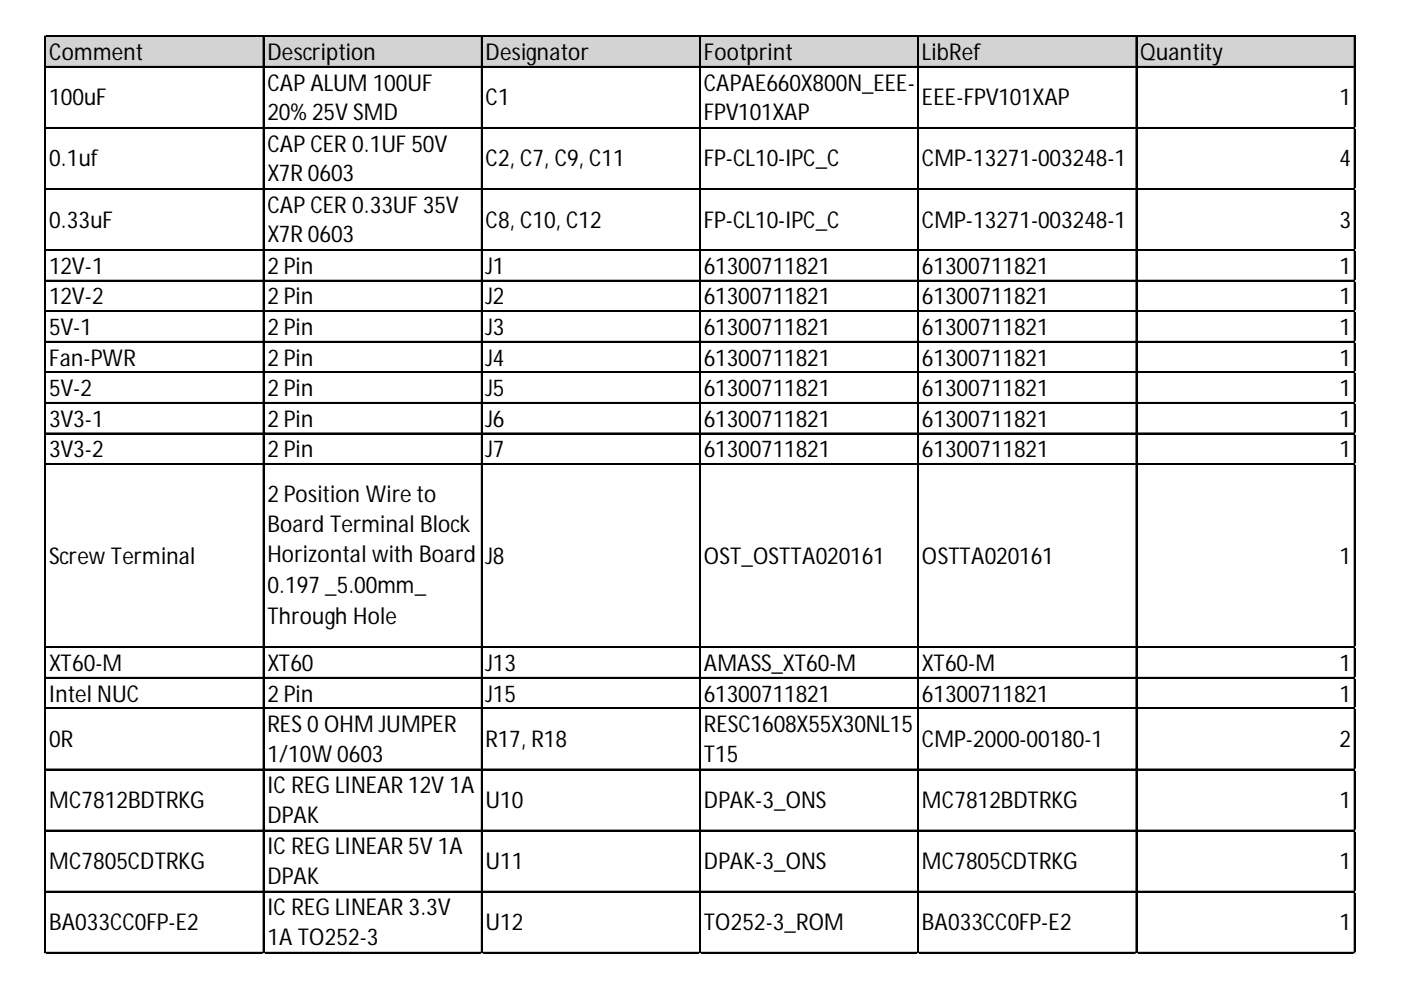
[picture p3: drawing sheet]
<svg xmlns="http://www.w3.org/2000/svg" width="297mm" height="210mm" viewBox="0 0 297 210" stroke-linecap="round" stroke-linejoin="round" font-family="sans-serif">
<defs><g id="words">
<g font-size="4.9">
<text x="10.4" y="12.7">Comment</text>
<text x="56.7" y="12.7">Description</text>
<text x="102.9" y="12.7">Designator</text>
<text x="149.2" y="12.7">Footprint</text>
<text x="195.5" y="12.7">LibRef</text>
<text x="241.7" y="12.7">Quantity</text>
<text x="10.4" y="22.3">100uF</text>
<text x="56.7" y="19.2">CAPALUM 100UF</text>
<text x="102.9" y="22.3">C1</text>
<text x="149.2" y="19.2">CAPAE660X800N_EEE-</text>
<text x="195.5" y="22.3">EEE-FPV101XAP</text>
<text x="284" y="22.3">1</text>
<text x="56.7" y="25.5">20%25V SMD</text>
<text x="149.2" y="25.5">FPV101XAP</text>
<text x="10.4" y="35.3">0.1uf</text>
<text x="56.7" y="32.2">CAPCER 0.1UF 50V</text>
<text x="102.9" y="35.3">C2, C7, C9, C11</text>
<text x="149.2" y="35.3">FP-CL10-IPC_C</text>
<text x="195.5" y="35.3">CMP-13271-003248-1</text>
<text x="284" y="35.3">4</text>
<text x="56.7" y="38.4">X7R 0603</text>
<text x="56.7" y="45.1">CAPCER 0.33UF 35V</text>
<text x="10.4" y="48.2">0.33uF</text>
<text x="56.7" y="51.4">X7R 0603</text>
<text x="102.9" y="48.2">C8, C10, C12</text>
<text x="149.2" y="48.2">FP-CL10-IPC_C</text>
<text x="195.5" y="48.2">CMP-13271-003248-1</text>
<text x="284" y="48.2">3</text>
<text x="10.4" y="58.1">12V-1</text>
<text x="56.7" y="58.1">2 Pin</text>
<text x="102.9" y="58.1">J1</text>
<text x="149.2" y="58.1">61300711821</text>
<text x="195.5" y="58.1">61300711821</text>
<text x="284" y="58.1">1</text>
<text x="10.4" y="64.5">12V-2</text>
<text x="56.7" y="64.5">2 Pin</text>
<text x="102.9" y="64.5">J2</text>
<text x="149.2" y="64.5">61300711821</text>
<text x="195.5" y="64.5">61300711821</text>
<text x="284" y="64.5">1</text>
<text x="10.4" y="71">5V-1</text>
<text x="56.7" y="71">2 Pin</text>
<text x="102.9" y="71">J3</text>
<text x="149.2" y="71">61300711821</text>
<text x="195.5" y="71">61300711821</text>
<text x="284" y="71">1</text>
<text x="10.4" y="77.5">Fan-PWR</text>
<text x="56.7" y="77.5">2 Pin</text>
<text x="102.9" y="77.5">J4</text>
<text x="149.2" y="77.5">61300711821</text>
<text x="195.5" y="77.5">61300711821</text>
<text x="284" y="77.5">1</text>
<text x="10.4" y="84">5V-2</text>
<text x="56.7" y="84">2 Pin</text>
<text x="102.9" y="84">J5</text>
<text x="149.2" y="84">61300711821</text>
<text x="195.5" y="84">61300711821</text>
<text x="284" y="84">1</text>
<text x="10.4" y="90.5">3V3-1</text>
<text x="56.7" y="90.5">2 Pin</text>
<text x="102.9" y="90.5">J6</text>
<text x="149.2" y="90.5">61300711821</text>
<text x="195.5" y="90.5">61300711821</text>
<text x="284" y="90.5">1</text>
<text x="10.4" y="96.9">3V3-2</text>
<text x="56.7" y="96.9">2 Pin</text>
<text x="102.9" y="96.9">J7</text>
<text x="149.2" y="96.9">61300711821</text>
<text x="195.5" y="96.9">61300711821</text>
<text x="284" y="96.9">1</text>
<text x="56.7" y="106.5">2 Position Wire to</text>
<text x="56.7" y="112.8">Board Terminal Block</text>
<text x="10.4" y="119.5">ScrewTerminal</text>
<text x="56.7" y="119.3">Horizontal with Board</text>
<text x="102.9" y="119.5">J8</text>
<text x="149.2" y="119.5">OST_OSTTA020161</text>
<text x="195.5" y="119.5">OSTTA020161</text>
<text x="284" y="119.5">1</text>
<text x="56.7" y="125.7">0.197 _5.00mm_</text>
<text x="56.7" y="132.2">Through Hole</text>
<text x="10.4" y="142.3">XT60-M</text>
<text x="56.7" y="142.3">XT60</text>
<text x="102.9" y="142.3">J13</text>
<text x="149.2" y="142.3">AMASS_XT60-M</text>
<text x="195.5" y="142.3">XT60-M</text>
<text x="284" y="142.3">1</text>
<text x="10.4" y="148.7">Intel NUC</text>
<text x="56.7" y="148.7">2 Pin</text>
<text x="102.9" y="148.7">J15</text>
<text x="149.2" y="148.7">61300711821</text>
<text x="195.5" y="148.7">61300711821</text>
<text x="284" y="148.7">1</text>
<text x="56.7" y="155.2">RES 0 OHM JUMPER</text>
<text x="149.2" y="155.2">RESC1608X55X30NL15</text>
<text x="10.4" y="158.3">0R</text>
<text x="56.7" y="161.5">1/10W0603</text>
<text x="102.9" y="158.3">R17, R18</text>
<text x="149.2" y="161.5">T15</text>
<text x="195.5" y="158.3">CMP-2000-00180-1</text>
<text x="284" y="158.3">2</text>
<text x="10.4" y="171.3">MC7812BDTRKG</text>
<text x="56.7" y="168.2">ICREG LINEAR 12V 1A</text>
<text x="102.9" y="171.3">U10</text>
<text x="149.2" y="171.3">DPAK-3_ONS</text>
<text x="195.5" y="171.3">MC7812BDTRKG</text>
<text x="284" y="171.3">1</text>
<text x="56.7" y="174.4">DPAK</text>
<text x="10.4" y="184.3">MC7805CDTRKG</text>
<text x="56.7" y="181.1">ICREG LINEAR 5V 1A</text>
<text x="102.9" y="184.3">U11</text>
<text x="149.2" y="184.3">DPAK-3_ONS</text>
<text x="195.5" y="184.3">MC7805CDTRKG</text>
<text x="284" y="184.3">1</text>
<text x="56.7" y="187.4">DPAK</text>
<text x="10.4" y="197.2">BA033CC0FP-E2</text>
<text x="56.7" y="194.1">ICREG LINEAR 3.3V</text>
<text x="102.9" y="197.2">U12</text>
<text x="149.2" y="197.2">TO252-3_ROM</text>
<text x="195.5" y="197.2">BA033CC0FP-E2</text>
<text x="284" y="197.2">1</text>
<text x="56.7" y="200.3">1A TO252-3</text>
</g>
</g></defs>
<path d="M9.7 7.8h277.7v6.5h-277.7z" fill="#d3d3d3"/>
<g fill="none" stroke="#000" stroke-width=".22">
<path d="M9.5 7.6v194.5M9.6 7.6v194.5M9.7 7.6h277.6M9.7 7.7h277.6M9.7 14.1h277.6M9.7 14.2h277.6M55.8 7.8v194.3M55.9 7.8v194.3M102.1 7.8v194.3M102.2 7.8v194.3M148.3 7.8v194.3M148.4 7.8v194.3"/>
<path d="M194.6 7.8v194.3M194.7 7.8v194.3M240.9 7.8v194.3M241 7.8v194.3M287.1 7.8v194.3M287.2 7.8v194.3M9.7 27h277.6M9.7 27.1h277.6M9.7 40h277.6M9.7 40.1h277.6M9.7 52.9h277.6M9.7 53.1h277.6"/>
<path d="M9.7 59.4h277.6M9.7 59.5h277.6M9.7 65.9h277.6M9.7 66h277.6M9.7 72.4h277.6M9.7 72.5h277.6M9.7 78.8h277.6M9.7 79h277.6M9.7 85.3h277.6M9.7 85.4h277.6M9.7 91.8h277.6M9.7 91.9h277.6"/>
<path d="M9.7 98.3h277.6M9.7 98.4h277.6M9.7 137.1h277.6M9.7 137.3h277.6M9.7 143.6h277.6M9.7 143.7h277.6M9.7 150.1h277.6M9.7 150.2h277.6M9.7 163.1h277.6M9.7 163.2h277.6M9.7 176h277.6M9.7 176.1h277.6"/>
<path d="M9.7 189h277.6M9.7 189.1h277.6M9.7 201.9h277.6M9.7 202h277.6"/>
</g>
<path d="M9.5 202.1v.1" fill="none" stroke="#d4d4d4" stroke-width=".22"/>
<path d="M9.5 202.1l.2 .1z" fill="#d4d4d4"/>
<path d="M55.8 202.1v.1" fill="none" stroke="#d4d4d4" stroke-width=".22"/>
<path d="M55.8 202.1l.2 .1z" fill="#d4d4d4"/>
<path d="M102.1 202.1v.1" fill="none" stroke="#d4d4d4" stroke-width=".22"/>
<path d="M102.1 202.1l.2 .1z" fill="#d4d4d4"/>
<path d="M148.3 202.1v.1" fill="none" stroke="#d4d4d4" stroke-width=".22"/>
<path d="M148.3 202.1l.2 .1z" fill="#d4d4d4"/>
<path d="M194.6 202.1v.1" fill="none" stroke="#d4d4d4" stroke-width=".22"/>
<path d="M194.6 202.1l.2 .1z" fill="#d4d4d4"/>
<path d="M240.9 202.1v.1" fill="none" stroke="#d4d4d4" stroke-width=".22"/>
<path d="M240.9 202.1l.2 .1z" fill="#d4d4d4"/>
<path d="M287.1 202.1v.1" fill="none" stroke="#d4d4d4" stroke-width=".22"/>
<path d="M287.1 202.1l.2 .1z" fill="#d4d4d4"/>
<path d="M287.3 27h.1" fill="none" stroke="#d4d4d4" stroke-width=".22"/>
<path d="M287.3 27l.1 .3z" fill="#d4d4d4"/>
<path d="M287.3 40h.1" fill="none" stroke="#d4d4d4" stroke-width=".22"/>
<path d="M287.3 40l.1 .2z" fill="#d4d4d4"/>
<path d="M287.3 52.9h.1" fill="none" stroke="#d4d4d4" stroke-width=".22"/>
<path d="M287.3 52.9l.1 .3z" fill="#d4d4d4"/>
<path d="M287.3 59.4h.1" fill="none" stroke="#d4d4d4" stroke-width=".22"/>
<path d="M287.3 59.4l.1 .2z" fill="#d4d4d4"/>
<path d="M287.3 65.9h.1" fill="none" stroke="#d4d4d4" stroke-width=".22"/>
<path d="M287.3 65.9l.1 .2z" fill="#d4d4d4"/>
<path d="M287.3 72.4h.1" fill="none" stroke="#d4d4d4" stroke-width=".22"/>
<path d="M287.3 72.4l.1 .2z" fill="#d4d4d4"/>
<path d="M287.3 78.8h.1" fill="none" stroke="#d4d4d4" stroke-width=".22"/>
<path d="M287.3 78.8l.1 .3z" fill="#d4d4d4"/>
<path d="M287.3 85.3h.1" fill="none" stroke="#d4d4d4" stroke-width=".22"/>
<path d="M287.3 85.3l.1 .2z" fill="#d4d4d4"/>
<path d="M287.3 91.8h.1" fill="none" stroke="#d4d4d4" stroke-width=".22"/>
<path d="M287.3 91.8l.1 .2z" fill="#d4d4d4"/>
<path d="M287.3 98.3h.1" fill="none" stroke="#d4d4d4" stroke-width=".22"/>
<path d="M287.3 98.3l.1 .2z" fill="#d4d4d4"/>
<path d="M287.3 137.1h.1" fill="none" stroke="#d4d4d4" stroke-width=".22"/>
<path d="M287.3 137.1l.1 .3z" fill="#d4d4d4"/>
<path d="M287.3 143.6h.1" fill="none" stroke="#d4d4d4" stroke-width=".22"/>
<path d="M287.3 143.6l.1 .2z" fill="#d4d4d4"/>
<path d="M287.3 150.1h.1" fill="none" stroke="#d4d4d4" stroke-width=".22"/>
<path d="M287.3 150.1l.1 .2z" fill="#d4d4d4"/>
<path d="M287.3 163.1h.1" fill="none" stroke="#d4d4d4" stroke-width=".22"/>
<path d="M287.3 163.1l.1 .2z" fill="#d4d4d4"/>
<path d="M287.3 176h.1" fill="none" stroke="#d4d4d4" stroke-width=".22"/>
<path d="M287.3 176l.1 .2z" fill="#d4d4d4"/>
<path d="M287.3 189h.1" fill="none" stroke="#d4d4d4" stroke-width=".22"/>
<path d="M287.3 189l.1 .2z" fill="#d4d4d4"/>
<path d="M287.3 201.9h.1" fill="none" stroke="#d4d4d4" stroke-width=".22"/>
<path d="M287.3 201.9l.1 .2z" fill="#d4d4d4"/>
<use href="#words"/>
</svg>
